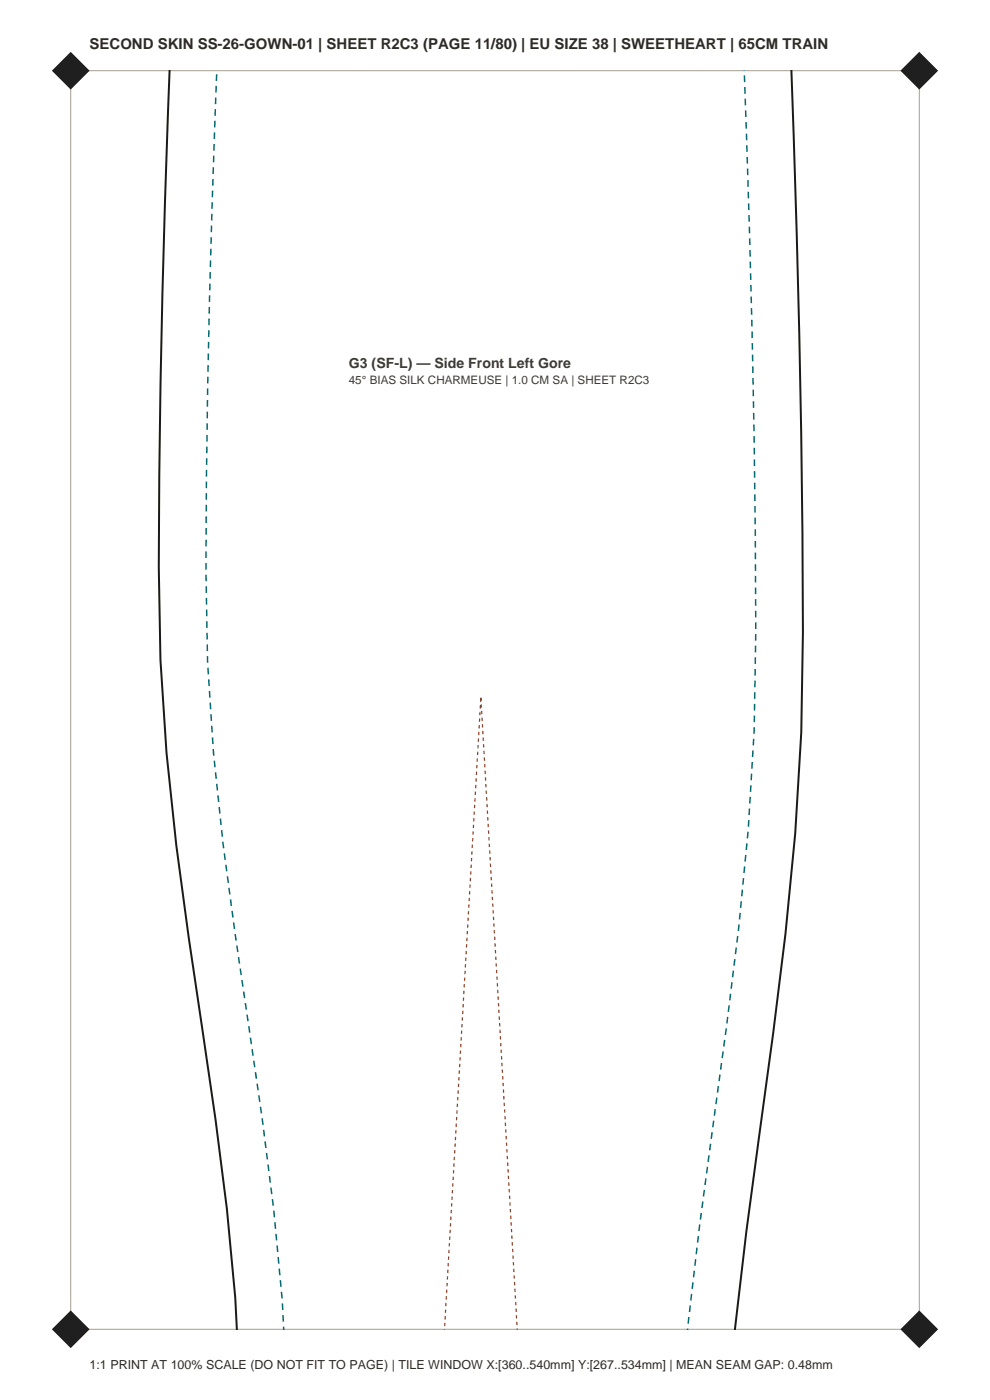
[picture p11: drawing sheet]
<svg xmlns="http://www.w3.org/2000/svg" width="210mm" height="297mm" viewBox="0 0 210 297" stroke-linecap="round" stroke-linejoin="round" font-family="sans-serif">
<defs><g id="words">
<text font-size="3.2" fill="#2e2b26" x="19" y="10.5">SECOND SKIN SS-26-GOWN-01 | SHEET R2C3 (PAGE 11/80) | EU SIZE 38 | SWEETHEART | 65CM TRAIN</text>
<text font-size="3" fill="#403b33" x="74" y="78">G3 (SF-L) — Side Front Left Gore</text>
<text font-size="2.6" fill="#2e2b26" x="19" y="290.5">1:1 PRINT AT 100% SCALE (DO NOT FIT TO PAGE) | TILE WINDOW X:[360..540mm] Y:[267..534mm] | MEAN SEAM GAP: 0.48mm</text>
<text font-size="2.5" fill="#403b33" x="74" y="81.5">45° BIAS SILK CHARMEUSE | 1.0 CM SA | SHEET R2C3</text>
</g></defs>
<path d="M15 15h180v267h-180z" fill="none" stroke="#a69e8f" stroke-width=".21"/>
<g fill="#1f1f1f">
<path d="M11 282l4-4 4 4-4 4z" fill-rule="evenodd"/>
<path d="M191 282l4-4 4 4-4 4z" fill-rule="evenodd"/>
<path d="M11 15l4-4 4 4-4 4z" fill-rule="evenodd"/>
<path d="M191 15l4-4 4 4-4 4z" fill-rule="evenodd"/>
</g>
<path d="M36 14.9l-.4 8.6a2776.2 2776.2 0 0 0-1.9 96.8 505.2 505.2 0 0 0 6.3 78.5l5.7 38.5 2.4 19.1 1.8 18.9 .3 6.8M167.9 14.9l1.6 55.9 .7 42.1 .1 21.2a596.4 596.4 0 0 1-6.3 85.2 1742.2 1742.2 0 0 0-8.1 62.8" fill="none" stroke="#1a1a1a" stroke-width=".42"/>
<path d="M157.9 14.9l1.6 56.1 .7 42 .1 21a586.6 586.6 0 0 1-6.2 84l-5.7 42-2.5 22.1M60.2 282.1l-.3-6.2-1.8-19.3-2.5-19.4-5.7-38.7a500 500 0 0 1-6.2-77.5 2825.3 2825.3 0 0 1 2.3-106.1" fill="none" stroke="#036970" stroke-width=".32" stroke-dasharray="1.4 1.1" stroke-linecap="butt"/>
<path d="M102 148l7.7 134.1M94.3 282.1l7.7-134.1" fill="none" stroke="#9e401f" stroke-width=".26" stroke-dasharray=".7 .7" stroke-linecap="butt"/>
<use href="#words"/>
</svg>
